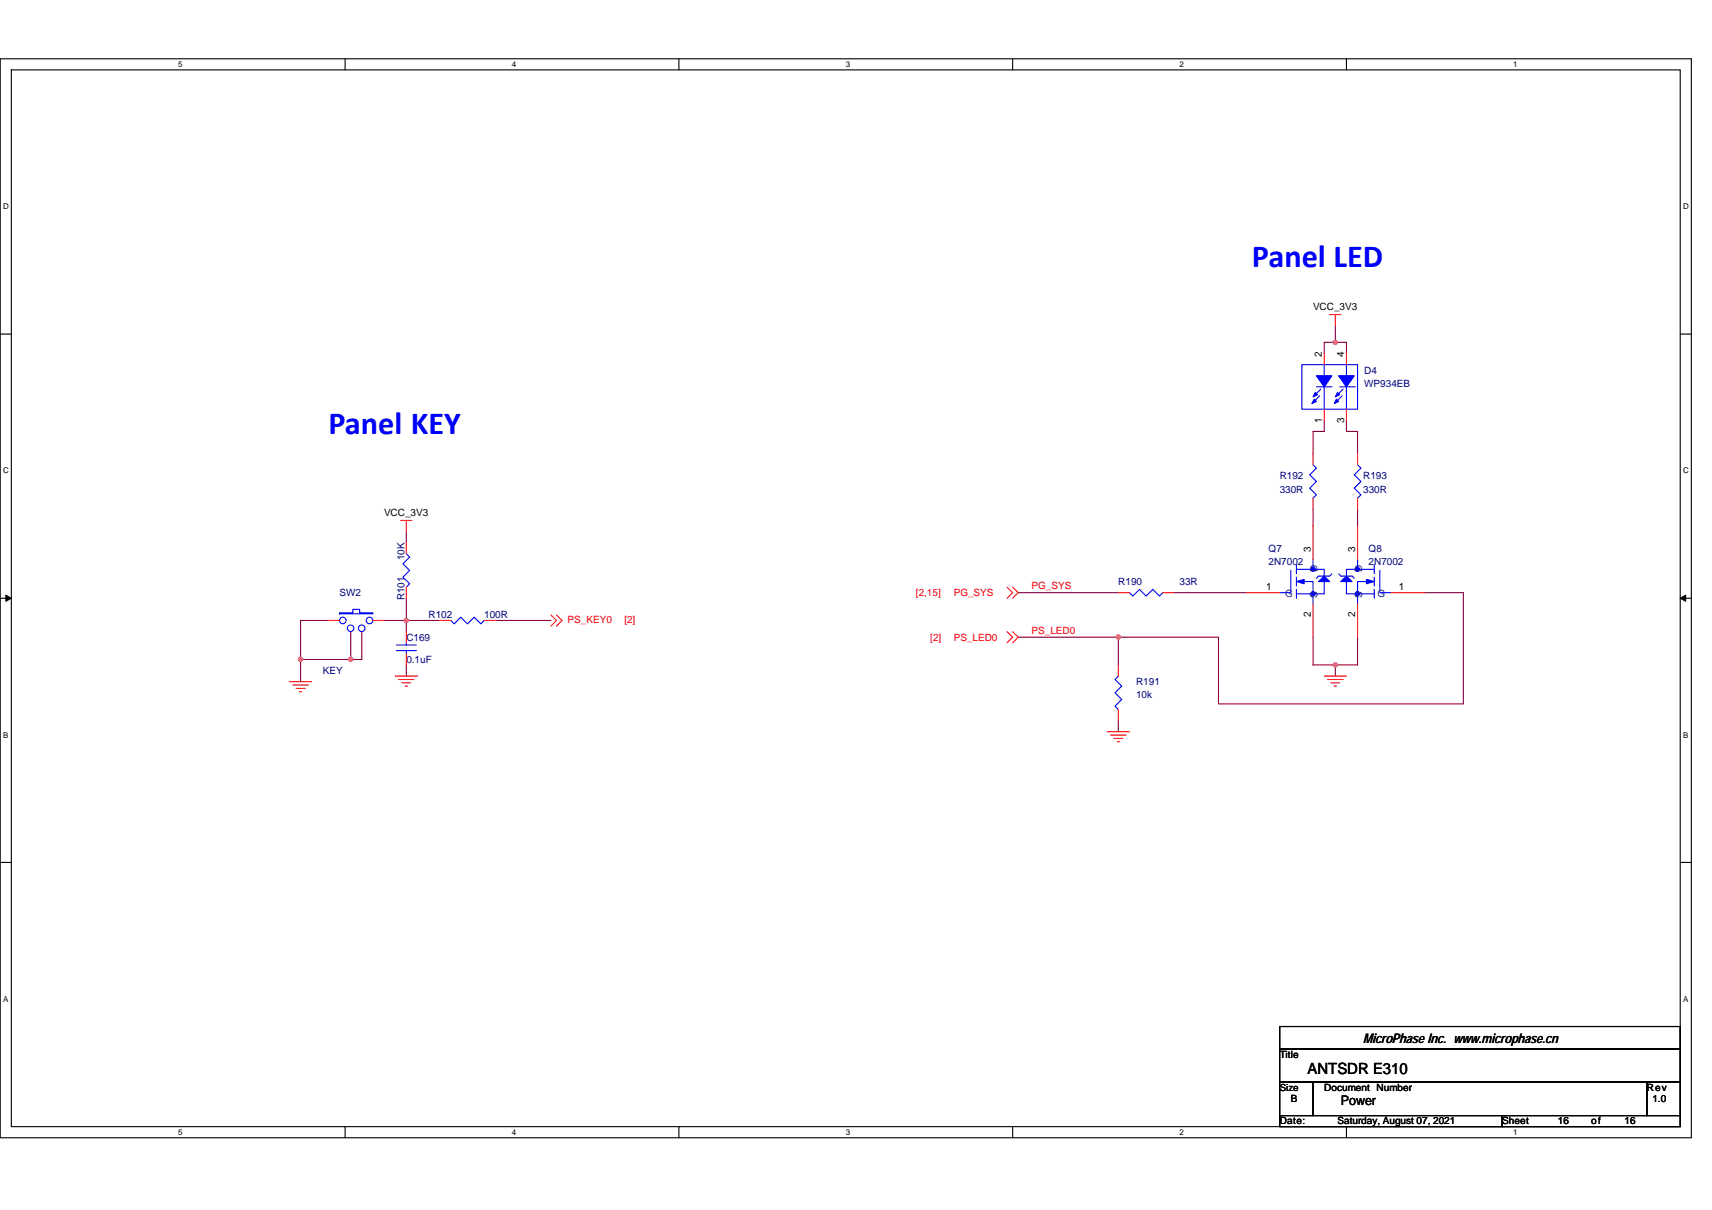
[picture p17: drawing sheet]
<svg xmlns="http://www.w3.org/2000/svg" width="297mm" height="210mm" viewBox="0 0 297 210" stroke-linecap="round" stroke-linejoin="round" font-family="sans-serif">
<defs><g id="words">
<g font-size="5.6" fill="#00f">
<text x="217.2" y="46.4">Panel LED</text>
<text x="57" y="75.4">Panel KEY</text>
</g>
<text font-size="2.7" x="226.9" y="186.3">ANTSDR E310</text>
<g font-size="2.3">
<text x="236.5" y="181.1">MicroPhase Inc. www.microphase.cn</text>
<text x="232.6" y="191.8">Power</text>
</g>
<g font-size="1.7">
<text x="227.8" y="53.8">VCC_3V3</text>
<text x="229.4" y="61.9" transform="rotate(-90 229.4 61.9)">2</text>
<text x="233.2" y="61.9" transform="rotate(-90 233.2 61.9)">4</text>
<text x="229.4" y="73.3" transform="rotate(-90 229.4 73.3)">1</text>
<text x="233.2" y="73.3" transform="rotate(-90 233.2 73.3)">3</text>
<text x="66.6" y="89.5">VCC_3V3</text>
<text x="227.4" y="95.7" transform="rotate(-90 227.4 95.7)">3</text>
<text x="235.1" y="95.7" transform="rotate(-90 235.1 95.7)">3</text>
<text x="219.7" y="102.4">1</text>
<text x="227.4" y="107.1" transform="rotate(-90 227.4 107.1)">2</text>
<text x="235.1" y="107.1" transform="rotate(-90 235.1 107.1)">2</text>
<text x="242.7" y="102.4">1</text>
<text x="222" y="183.6">Title</text>
<text x="222" y="189.3">Size</text>
<text x="224" y="191.3">B</text>
<text x="229.8" y="189.3">Document Number</text>
<text x="285.7" y="189.3">Rev</text>
<text x="286.7" y="191.3">1.0</text>
<text x="222" y="195.1">Date:</text>
<text x="232.1" y="195.1">Saturday, August 07, 2021</text>
<text x="260.6" y="195.1">Sheet</text>
<text x="270.3" y="195.1">16</text>
<text x="276.1" y="195.1">of</text>
<text x="281.9" y="195.1">16</text>
</g>
<g font-size="1.7" fill="#000080">
<text x="236.7" y="64.8">D4</text>
<text x="236.7" y="67.1">WP934EB</text>
<text x="222" y="83.2">R192</text>
<text x="236.5" y="83.2">R193</text>
<text x="222" y="85.5">330R</text>
<text x="236.5" y="85.5">330R</text>
<text x="220.1" y="95.7">Q7</text>
<text x="237.5" y="95.7">Q8</text>
<text x="70.2" y="97.3" transform="rotate(-90 70.2 97.3)">10K</text>
<text x="194" y="101.5">R190</text>
<text x="204.7" y="101.5">33R</text>
<text x="220.1" y="98">2N7002</text>
<text x="237.5" y="98">2N7002</text>
<text x="58.9" y="103.4">SW2</text>
<text x="70.2" y="104.2" transform="rotate(-90 70.2 104.2)">R101</text>
<text x="74.4" y="107.3">R102</text>
<text x="84" y="107.3">100R</text>
<text x="70.5" y="111.2">C169</text>
<text x="56" y="116.9">KEY</text>
<text x="70.5" y="115">0.1uF</text>
<text x="197.1" y="118.9">R191</text>
<text x="197.1" y="121.2">10k</text>
</g>
<g font-size="1.7" fill="#004080">
<text x="228.6" y="99.3" transform="rotate(-90 228.6 99.3)">D</text>
<text x="236.3" y="99.3" transform="rotate(-90 236.3 99.3)">D</text>
<text x="223" y="103.6">G</text>
<text x="228.6" y="103.8" transform="rotate(-90 228.6 103.8)">S</text>
<text x="236.3" y="103.8" transform="rotate(-90 236.3 103.8)">S</text>
<text x="239" y="103.6">G</text>
</g>
<g font-size="1.7" fill="#f00">
<text x="158.9" y="103.4">[2,15]</text>
<text x="165.5" y="103.4">PG_SYS</text>
<text x="179" y="102.3">PG_SYS</text>
<text x="98.5" y="108.1">PS_KEY0</text>
<text x="108.3" y="108.1">[2]</text>
<text x="161.4" y="111.2">[2]</text>
<text x="165.5" y="111.2">PS_LED0</text>
<text x="179" y="110">PS_LED0</text>
</g>
<g font-size="1.4">
<text x="30.9" y="11.7">5</text>
<text x="88.8" y="11.7">4</text>
<text x="146.7" y="11.7">3</text>
<text x="204.7" y="11.7">2</text>
<text x="262.6" y="11.7">1</text>
<text x=".5" y="36.3">D</text>
<text x="292" y="36.3">D</text>
<text x=".5" y="82.1">C</text>
<text x="292" y="82.1">C</text>
<text x=".5" y="128">B</text>
<text x="292" y="128">B</text>
<text x=".5" y="173.8">A</text>
<text x="292" y="173.8">A</text>
<text x="30.9" y="197">5</text>
<text x="88.8" y="197">4</text>
<text x="146.7" y="197">3</text>
<text x="204.7" y="197">2</text>
<text x="262.6" y="197">1</text>
</g>
</g></defs>
<path d="M0 10.2h293.5v187.2h-293.5zM2 12.1h289.5v183.4h-289.5z" fill="none" stroke="#000" stroke-width=".19"/>
<g fill="#fff">
<path d="M30.9 10.4h.8v1.6h-.8z"/>
<path d="M30.9 195.7h.8v1.6h-.8z"/>
</g>
<path d="M59.9 10.2v1.9M59.9 195.5v1.9" fill="none" stroke="#000" stroke-width=".19"/>
<g fill="#fff">
<path d="M88.8 10.4h.8v1.6h-.8z"/>
<path d="M88.8 195.7h.8v1.6h-.8z"/>
</g>
<path d="M117.8 10.2v1.9M117.8 195.5v1.9" fill="none" stroke="#000" stroke-width=".19"/>
<g fill="#fff">
<path d="M146.7 10.4h.8v1.6h-.8z"/>
<path d="M146.7 195.7h.8v1.6h-.8z"/>
</g>
<path d="M175.7 10.2v1.9M175.7 195.5v1.9" fill="none" stroke="#000" stroke-width=".19"/>
<g fill="#fff">
<path d="M204.7 10.4h.7v1.6h-.7z"/>
<path d="M204.7 195.7h.7v1.6h-.7z"/>
</g>
<path d="M233.6 10.2v1.9M233.6 195.5v1.9" fill="none" stroke="#000" stroke-width=".19"/>
<g fill="#fff">
<path d="M262.6 10.4h.7v1.6h-.7z"/>
<path d="M262.6 195.7h.7v1.6h-.7z"/>
<path d="M.5 35.1h1v1.5h-1z"/>
<path d="M292 35.1h1v1.5h-1z"/>
<path d="M.5 80.9h1v1.5h-1z"/>
<path d="M292 80.9h1v1.5h-1z"/>
</g>
<path d="M0 58h2M291.5 58h2" fill="none" stroke="#000" stroke-width=".19"/>
<g fill="#fff">
<path d="M.5 126.7h.9v1.6h-.9z"/>
<path d="M292 126.7h.9v1.6h-.9z"/>
</g>
<path d="M0 103.8h2M291.5 103.8h2" fill="none" stroke="#000" stroke-width=".19"/>
<path d="M1 103.3l1 .5-1 .6zM291.5 103.8l1-.5v1.1z" fill="#000" stroke="#000" stroke-width=".17"/>
<g fill="#fff">
<path d="M.5 172.6h.9v1.5h-.9z"/>
<path d="M292 172.6h.9v1.5h-.9z"/>
</g>
<path d="M0 149.7h2M291.5 149.7h2M222 178.1h69.5v3.9h-69.5zM222 182h69.5v5.8h-69.5zM222 187.8h5.8v5.8h-5.8zM222 193.6h38.6v1.9h-38.6zM227.8 187.8h57.9v5.8h-57.9zM260.6 193.6h30.9v1.9h-30.9zM285.7 187.8h5.8v5.8h-5.8z" fill="none" stroke="#000" stroke-width=".19"/>
<g fill="none" stroke="#800040" stroke-width=".19">
<path d="M231.7 59.4h-1.9v2M231.7 59.4h1.9v2M231.7 56.5v2.9M229.8 72.9v2h-2v3.8M233.6 72.9v2h1.9v3.8M70.5 92.2v2M227.8 88.4v2.9M235.5 88.4v2.9M52.2 114.4v3.9M52.2 114.4h8.7M57 107.7h-4.8v6.7M60.9 109.6v4.8"/>
<path d="M62.8 109.6v4.8h-1.9M66.6 107.7h3.9M70.5 115.4v1.9M70.5 107.7v1.9M70.5 107.7h5.8M70.5 103.8v3.9M85.9 107.7h9.7M176.7 110.6h17.3v4.8M176.7 102.8h17.3M203.7 102.8h12.5M227.8 110.6v4.8h3.9M231.7 115.4v1.9"/>
<path d="M235.5 110.6v4.8h-3.8M247.1 102.8h6.8v19.4h-42.5v-11.6h-17.4M194 125.1v1.9"/>
</g>
<g fill="#f0f" stroke="#f0f" stroke-width=".19">
<circle cx="70.5" cy="107.7" r=".38"/>
<circle cx="60.8" cy="114.4" r=".38"/>
<circle cx="52.1" cy="114.4" r=".38"/>
<circle cx="231.7" cy="59.4" r=".38"/>
<circle cx="231.7" cy="115.4" r=".38"/>
<circle cx="194" cy="110.6" r=".38"/>
</g>
<g fill="none" stroke="#f00" stroke-width=".19">
<path d="M230.7 54.6h1.9M231.7 54.6v1.9M227.8 78.7v2M229.8 71v1.9M229.8 61.4v1.9M233.6 61.4v1.9M233.6 71v1.9M235.5 78.7v2M69.5 90.3h2M70.5 90.3v1.9M70.5 94.2v1.9M227.8 86.4v2"/>
<path d="M227.8 91.3v5.8M235.5 91.3v5.8M235.5 86.4v2M50.2 118.3h3.9M50.8 118.9h2.7M51.4 119.5h1.5M57 107.7h1.9M60.9 109.6h.1M62.8 109.6h.1M64.7 107.7h1.9M68.6 117.3h3.8M69.1 117.9h2.7"/>
<path d="M69.7 118.5h1.6M70.3 119.1h.4M70.5 109.6v1.9M70.5 113.5v1.9M70.5 101.9v1.9M76.3 107.7h1.9M84 107.7h1.9M95.6 106.7l1 1-1 .9M96.6 106.7l.9 1-.9 .9M174.7 101.9l1 .9-1 1M174.7 109.6l1 1-1 .9M175.7 101.9l1 .9-1 1"/>
<path d="M175.7 109.6l1 1-1 .9M194 115.4v1.9M194 102.8h2M201.8 102.8h1.9M216.2 102.8h5.8M227.8 104.8v5.8M229.8 117.3h3.8M230.3 117.9h2.7M230.9 118.5h1.5M231.5 119.1h.4M235.5 104.8v5.8M241.3 102.8h5.8"/>
<path d="M52 120h.3M192.1 127h3.9M192.7 127.6h2.7M193.3 128.1h1.5M193.8 128.7h.4M194 123.1v2"/>
</g>
<g fill="none" stroke="#00f" stroke-width=".19">
<path d="M225.9 63.3h9.6v7.7h-9.6zM228.4 67.1h2.7M229 68.7l-1.2 1.1M229.2 67.5l-1.2 1.2M229.8 63.3v1.9M229.8 67.1v3.9M232.4 67.1h2.8M232.9 68.7l-1.2 1.1M233 67.5l-1.1 1.2M233.6 63.3v1.9M233.6 67.1v3.9M70.5 96.1l.6 .6-1.2 1.1 1.2 1.2-1.2 1.2 1.2 1.1-.6 .6"/>
<path d="M224 99v3.8h-2M224.9 98.8h4.9v1.2M224.9 98v1.6M227.8 80.7l.6 .5-1.2 1.2 1.2 1.1-1.2 1.2 1.2 1.2-.6 .5M227.8 97.1v1.7M231.1 99.6l-.4 .4h-1.9l-.4 .4M232.3 99.6l.3 .4h2l.4 .4M235.5 97.1v1.7M235.5 80.7l.6 .5-1.1 1.2 1.1 1.1-1.1 1.2 1.1 1.2-.6 .5M238.4 98v1.6M238.4 98.8h-4.8v1.2M239.4 99v3.8h1.9"/>
<path d="M58.9 106.3h2.3v-.6h1.2v.6h2.3v.2h-5.8zM68.8 112.9h3.4M68.8 111.9h3.4M70.5 111.5v.4M70.5 112.9v.6M78.2 107.7l.6 .6 1.1-1.2 1.2 1.2 1.2-1.2 1.1 1.2 .6-.6M194 117.3l-.5 .6 1.1 1.2-1.1 1.1 1.1 1.2-1.1 1.2 .5 .5M196 102.8l.6 .6 1.1-1.1 1.2 1.1 1.1-1.1 1.2 1.1 .6-.6M224.9 102.3v1.5M224.9 100.2v1.5M225.9 100.9h1.9v3.9M229.8 100.9v2.2h-4.9"/>
<path d="M233.6 100.9v2.2h4.8M237.5 100.9h-2v3.9M238.4 102.3v1.5M238.4 100.2v1.5"/>
<circle cx="59.5" cy="107.7" r=".57"/>
<circle cx="60.8" cy="109" r=".57"/>
<circle cx="62.8" cy="109" r=".57"/>
<circle cx="64.1" cy="107.7" r=".57"/>
</g>
<g fill="#00f" stroke="#00f" stroke-width=".19">
<path d="M232.6 100.9l1-.9 1 .9z" fill-rule="evenodd"/>
<path d="M237.1 100.5l1.3 .4-1.3 .4z" fill-rule="evenodd"/>
<path d="M228.4 65.2h2.7l-1.3 1.9z" fill-rule="evenodd"/>
<path d="M228 69.3l.4 .4-.8 .3z" fill-rule="evenodd"/>
<path d="M228.2 68.1l.4 .4-.8 .4z" fill-rule="evenodd"/>
<path d="M232.3 65.2h2.7l-1.4 1.9z" fill-rule="evenodd"/>
<path d="M232.1 68.1l.3 .4-.7 .4z" fill-rule="evenodd"/>
<path d="M231.9 69.3l.4 .4-.8 .3z" fill-rule="evenodd"/>
<path d="M228.8 100.9l1-.9 .9 .9z" fill-rule="evenodd"/>
<path d="M224.9 100.9l1.4-.4v.8z" fill-rule="evenodd"/>
<circle cx="235.5" cy="98.8" r=".38"/>
<circle cx="235.5" cy="103" r=".38"/>
<circle cx="227.8" cy="98.8" r=".38"/>
<circle cx="227.8" cy="103" r=".38"/>
</g>
<use href="#words"/>
</svg>
